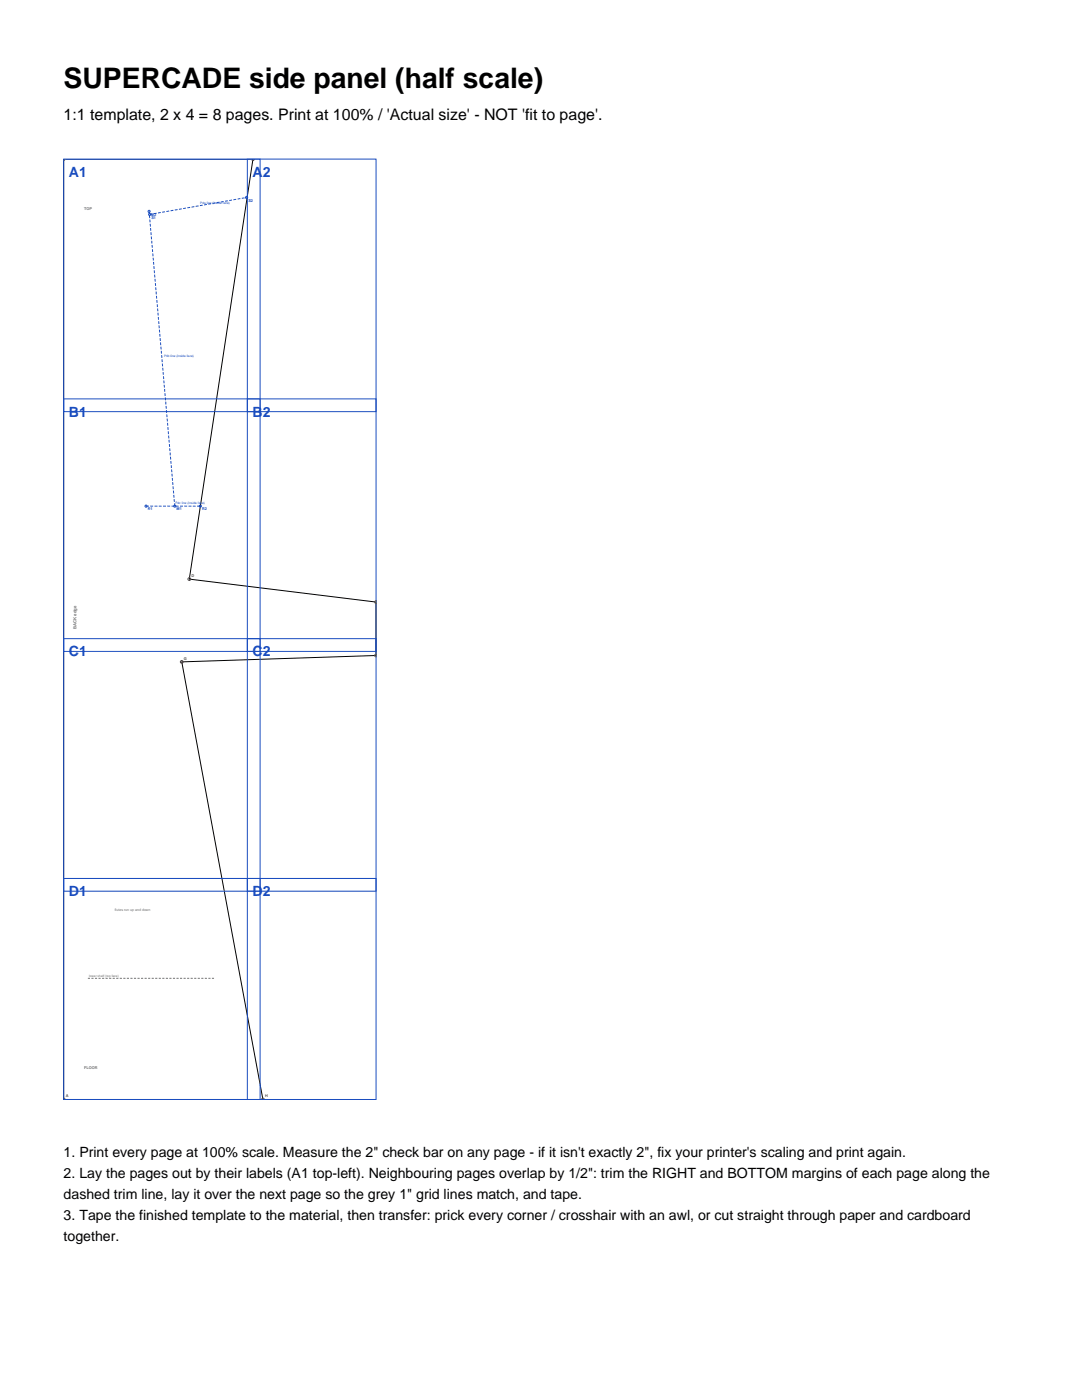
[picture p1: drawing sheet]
<svg xmlns="http://www.w3.org/2000/svg" width="216mm" height="279mm" viewBox="0 0 216 279" stroke-linecap="round" stroke-linejoin="round" font-family="sans-serif">
<defs><g id="words">
<text font-size="5.6" x="12.7" y="17.6">SUPERCADE side panel (half scale)</text>
<text font-size="3.2" x="12.7" y="24">1:1 template, 2 x 4 = 8 pages. Print at 100% / 'Actual size' - NOT 'fit to page'.</text>
<g font-size="2.8" fill="#1a4dbf">
<text x="13.8" y="35.3">A1</text>
<text x="50.4" y="35.3">A2</text>
<text x="13.8" y="83.1">B1</text>
<text x="50.4" y="83.1">B2</text>
<text x="13.8" y="131">C1</text>
<text x="50.4" y="131">C2</text>
<text x="13.8" y="178.8">D1</text>
<text x="50.4" y="178.8">D2</text>
</g>
<g font-size="2.8">
<text x="12.7" y="230.9">1. Print every page at 100% scale. Measure the 2&quot; check bar on any page - if it isn't exactly 2&quot;, fix your printer's scaling and print again.</text>
<text x="12.7" y="235.1">2. Lay the pages out by their labels (A1 top-left). Neighbouring pages overlap by 1/2&quot;: trim the RIGHT and BOTTOM margins of each page along the</text>
<text x="12.7" y="239.3">dashed trim line, lay it over the next page so the grey 1&quot; grid lines match, and tape.</text>
<text x="12.7" y="243.4">3. Tape the finished template to the material, then transfer: prick every corner / crosshair with an awl, or cut straight through paper and cardboard</text>
<text x="12.7" y="247.6">together.</text>
</g>
<g font-size=".8" fill="#cc1a1a">
<text x="50.9" y="31.3">C</text>
<text x="38.2" y="115.1">D</text>
<text x="36.7" y="131.7">G</text>
<text x="13.1" y="219">A</text>
<text x="52.9" y="219">H</text>
</g>
<g font-size=".8" fill="#737373">
<text x="16.8" y="41.9">TOP</text>
<text x="15.2" y="125.6" transform="rotate(-90 15.2 125.6)">BACK edge</text>
<text x="16.8" y="213.3">FLOOR</text>
</g>
<g font-size=".8" fill="#1a4dbf">
<text x="49.6" y="40.3">S2</text>
<text x="30.1" y="43">M2</text>
<text x="30.2" y="43.6">S1</text>
<text x="29.5" y="101.9">R1</text>
<text x="35.2" y="101.9">M1</text>
<text x="40.3" y="101.9">R2</text>
</g>
<text font-size=".7" fill="#737373" x="22.9" y="181.9">flutes run up and down</text>
<g font-size=".6" fill="#1a4dbf">
<text x="40" y="40.7">P4a line (inside face)</text>
<text x="32.7" y="71.2">P4b line (inside face)</text>
<text x="35" y="100.6">P4c line (inside face)</text>
</g>
<text font-size=".6" fill="#737373" x="17.8" y="195">lower shelf (top face)</text>
</g></defs>
<path d="M12.7 31.8h37.8l-12.7 83.8 37.2 4.6v10.6l-38.7 1.3 16.2 87.3h-39.8z" fill="none" stroke="#000" stroke-width=".2"/>
<g fill="none" stroke="#cc1a1a" stroke-width=".2">
<path d="M13 31.7l-.1 .2-.3 .1M50.2 31.7a.28 .28 0 0 0 .3 .3 .28 .28 0 0 0 .2-.3M75.1 119.9a.28 .28 0 0 0-.3 .3 .28 .28 0 0 0 .3 .2M75.1 130.6a.28 .28 0 0 0-.3 .2 .28 .28 0 0 0 .3 .3M12.6 219.2l.3 .1 .1 .2M52.2 219.5a.28 .28 0 0 1 .3-.4 .28 .28 0 0 1 .2 .4"/>
<circle cx="37.8" cy="115.6" r=".28"/>
<circle cx="36.3" cy="132.1" r=".28"/>
</g>
<path d="M17.5 195.2h25.5" fill="none" stroke="#737373" stroke-width=".2" stroke-dasharray=".4 .3" stroke-linecap="butt"/>
<path d="M29.9 42.8l19.3-3.4M29.1 101h10.9M34.9 101l-5.1-58.8" fill="none" stroke="#1a4dbf" stroke-width=".2" stroke-dasharray=".6 .3" stroke-linecap="butt"/>
<g fill="none" stroke="#1a4dbf" stroke-width=".2">
<path d="M12.7 31.8h39.2v50.4h-39.2zM49.4 31.8h25.6v50.4h-25.6zM12.7 79.6h39.2v50.4h-39.2zM49.4 79.6h25.6v50.4h-25.6zM12.7 127.5h39.2v50.4h-39.2zM49.4 127.5h25.6v50.4h-25.6zM12.7 175.3h39.2v44.1h-39.2zM49.4 175.3h25.6v44.1h-25.6z"/>
<circle cx="49.2" cy="39.4" r=".21"/>
<circle cx="29.8" cy="42.2" r=".21"/>
<circle cx="29.9" cy="42.8" r=".21"/>
<circle cx="29.1" cy="101" r=".21"/>
<circle cx="34.9" cy="101" r=".21"/>
<circle cx="40" cy="101" r=".21"/>
</g>
<use href="#words"/>
</svg>
